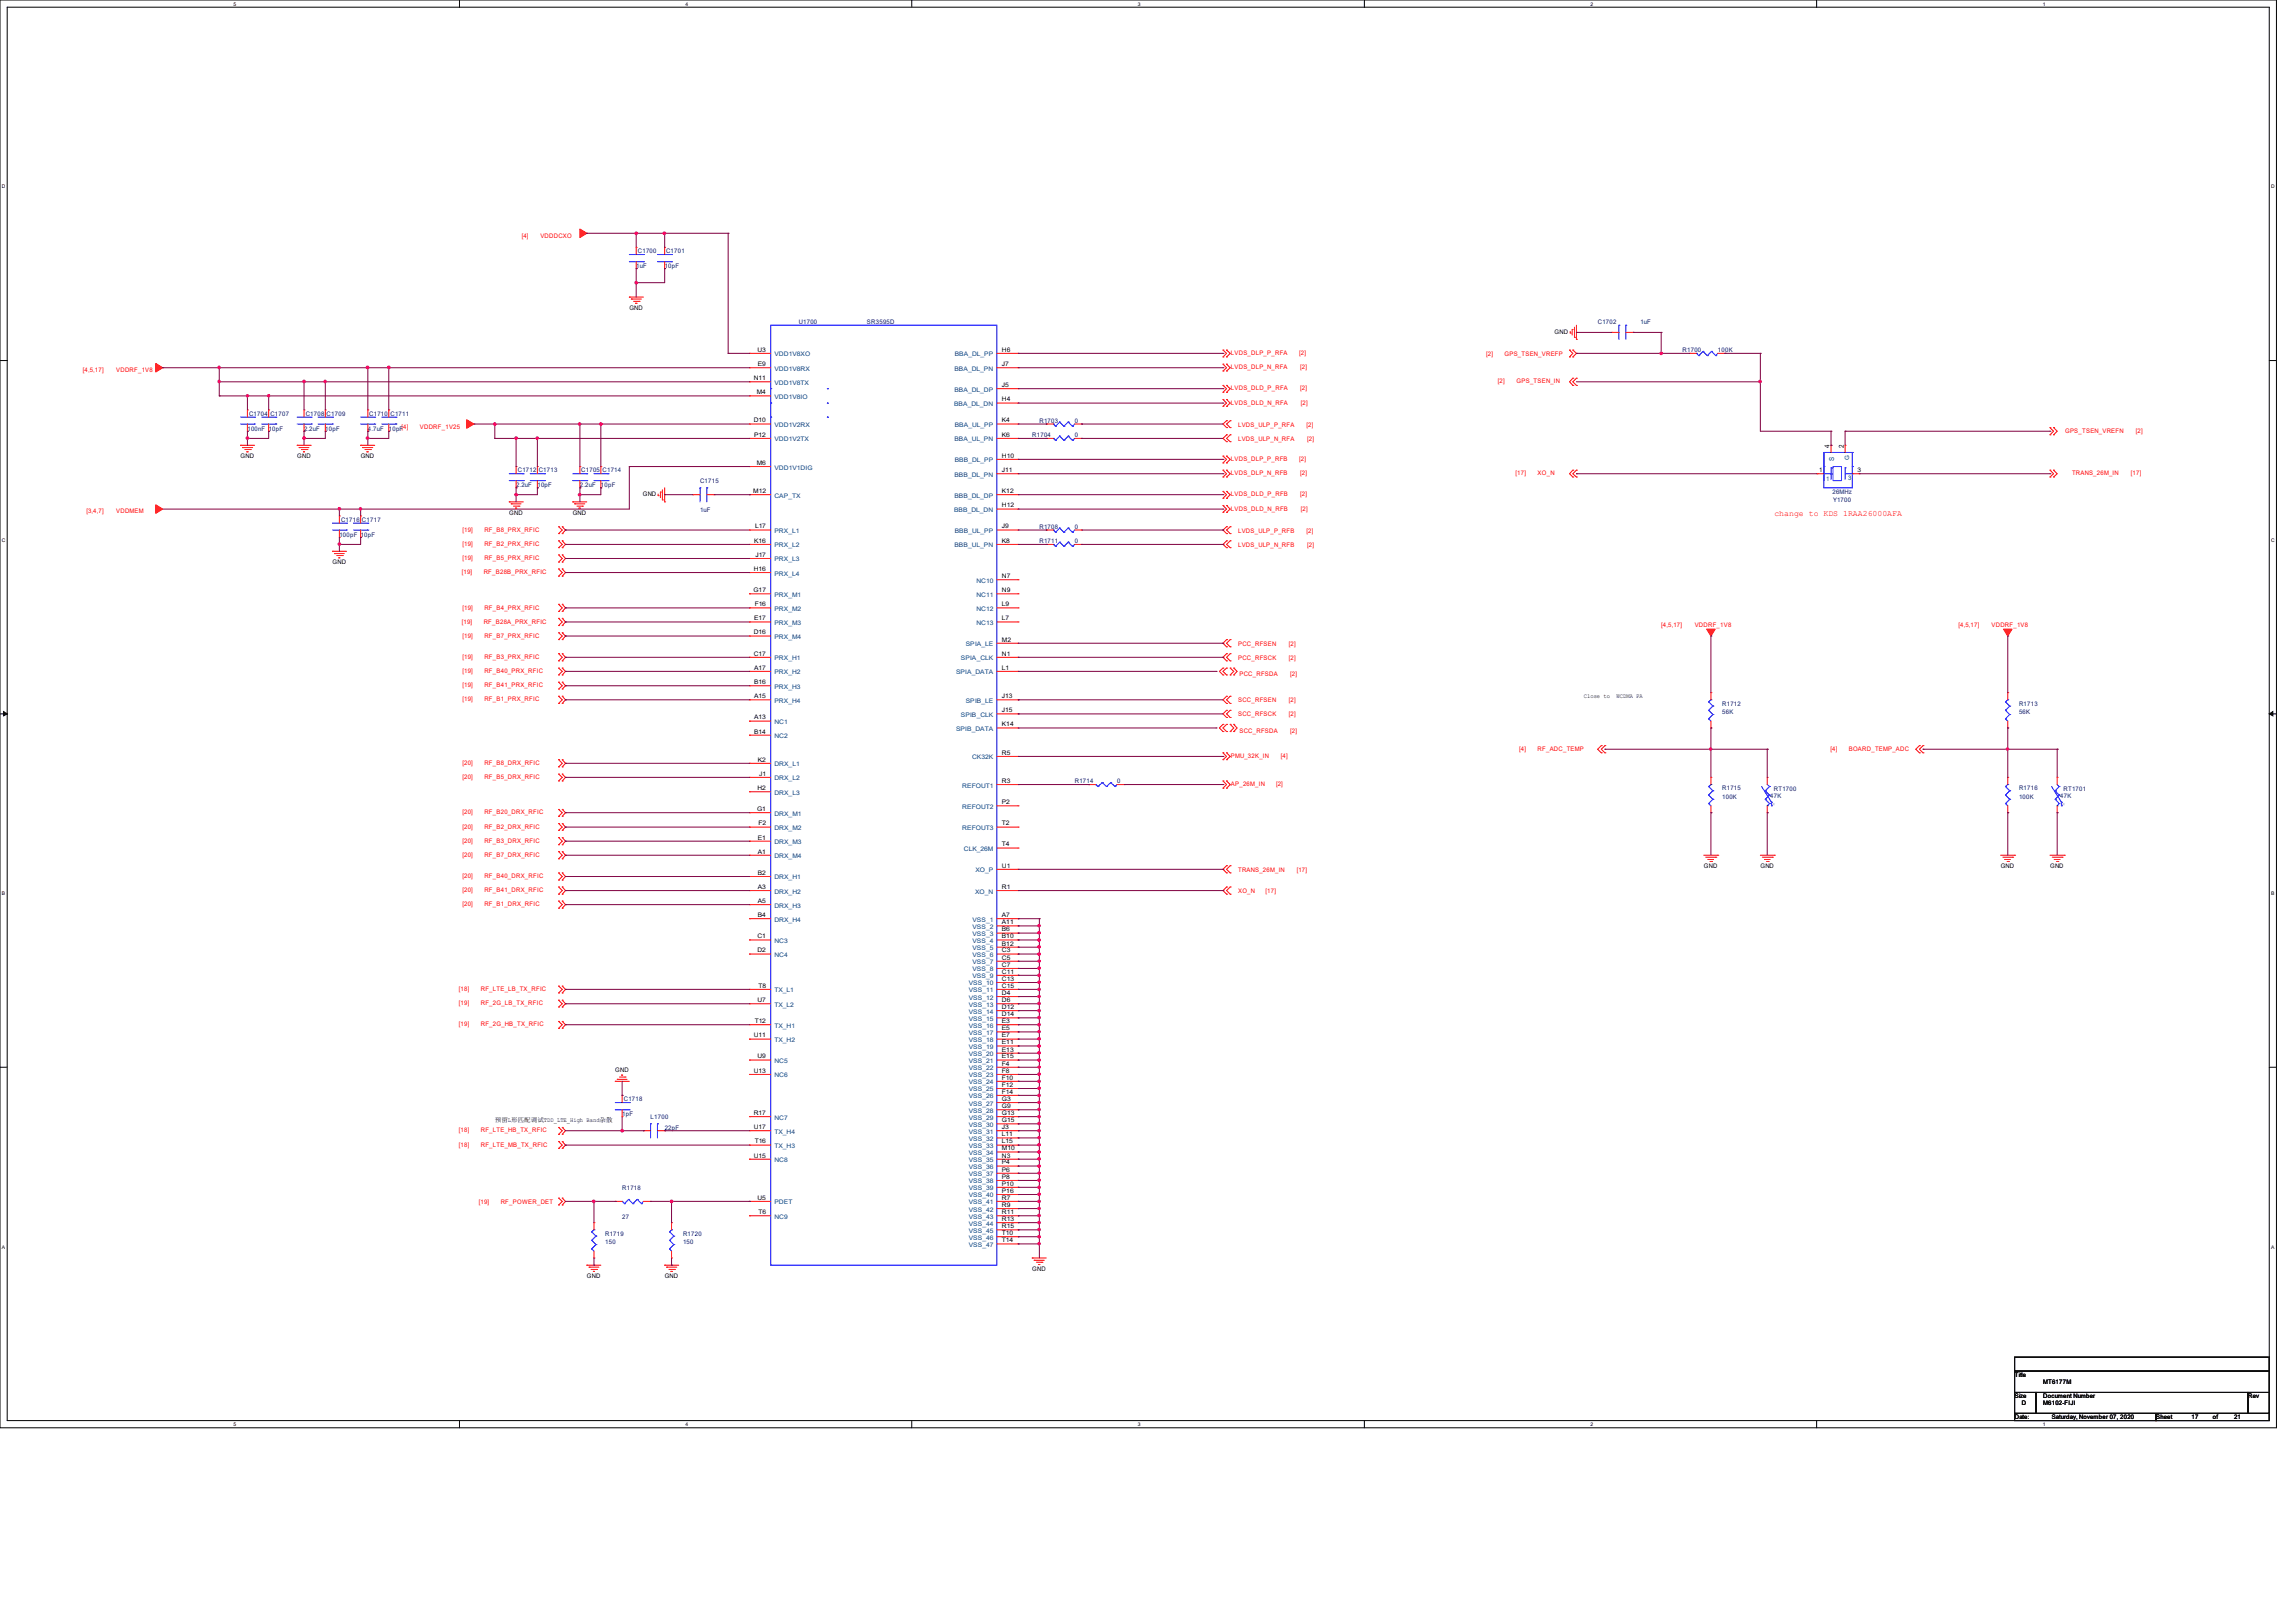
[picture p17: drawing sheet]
<svg xmlns="http://www.w3.org/2000/svg" width="297mm" height="210mm" viewBox="0 0 297 210" stroke-linecap="round" stroke-linejoin="round" font-family="sans-serif">
<defs><g id="words">
<text font-size="1.1" fill="#f00" x="229.5" y="66.8">change to KDS 1RAA26000AFA</text>
<g font-size=".9">
<text x="236.7" y="57.9" transform="rotate(-90 236.7 57.9)">4</text>
<text x="238.5" y="57.9" transform="rotate(-90 238.5 57.9)">2</text>
</g>
<text font-size=".9" fill="#004080" x="237.3" y="59.6" transform="rotate(-90 237.3 59.6)">S</text>
<g font-size=".8" fill="#f00">
<text x="67.5" y="30.8">[4]</text>
<text x="69.9" y="30.8">VDDDCXO</text>
<text x="159.2" y="45.9">LVDS_DLP_P_RFA</text>
<text x="159.2" y="47.8">LVDS_DLP_N_RFA</text>
<text x="168.1" y="45.9">[2]</text>
<text x="168.2" y="47.8">[2]</text>
<text x="192.2" y="46.1">[2]</text>
<text x="194.6" y="46.1">GPS_TSEN_VREFP</text>
<text x="10.7" y="48.1">[4,5,17]</text>
<text x="15" y="48.1">VDDRF_1V8</text>
<text x="159.2" y="50.5">LVDS_DLD_P_RFA</text>
<text x="159.2" y="52.4">LVDS_DLD_N_RFA</text>
<text x="168.2" y="50.5">[2]</text>
<text x="168.3" y="52.4">[2]</text>
<text x="193.8" y="49.6">[2]</text>
<text x="196.2" y="49.6">GPS_TSEN_IN</text>
<text x="51.9" y="55.5">[4]</text>
<text x="54.3" y="55.5">VDDRF_1V25</text>
<text x="159.2" y="59.6">LVDS_DLP_P_RFB</text>
<text x="160.2" y="55.2">LVDS_ULP_P_RFA</text>
<text x="160.2" y="57">LVDS_ULP_N_RFA</text>
<text x="168.1" y="59.6">[2]</text>
<text x="169" y="55.2">[2]</text>
<text x="169.1" y="57">[2]</text>
<text x="267.1" y="56">GPS_TSEN_VREFN</text>
<text x="276.3" y="56">[2]</text>
<text x="159.2" y="61.5">LVDS_DLP_N_RFB</text>
<text x="159.2" y="64.2">LVDS_DLD_P_RFB</text>
<text x="168.2" y="61.5">[2]</text>
<text x="168.2" y="64.2">[2]</text>
<text x="196.1" y="61.5">[17]</text>
<text x="198.9" y="61.5">XO_N</text>
<text x="268" y="61.5">TRANS_26M_IN</text>
<text x="275.6" y="61.5">[17]</text>
<text x="11.2" y="66.4">[3,4,7]</text>
<text x="15" y="66.4">VDDMEM</text>
<text x="59.8" y="70.7">[19]</text>
<text x="59.8" y="68.8">[19]</text>
<text x="62.7" y="70.7">RF_B2_PRX_RFIC</text>
<text x="62.7" y="68.8">RF_B8_PRX_RFIC</text>
<text x="159.2" y="66.1">LVDS_DLD_N_RFB</text>
<text x="160.2" y="68.9">LVDS_ULP_P_RFB</text>
<text x="160.2" y="70.7">LVDS_ULP_N_RFB</text>
<text x="168.3" y="66.1">[2]</text>
<text x="169" y="68.9">[2]</text>
<text x="169.1" y="70.7">[2]</text>
<text x="59.7" y="74.3">[19]</text>
<text x="59.8" y="72.5">[19]</text>
<text x="62.6" y="74.3">RF_B28B_PRX_RFIC</text>
<text x="62.7" y="72.5">RF_B5_PRX_RFIC</text>
<text x="59.7" y="80.7">[19]</text>
<text x="59.8" y="82.5">[19]</text>
<text x="59.8" y="78.9">[19]</text>
<text x="62.6" y="80.7">RF_B28A_PRX_RFIC</text>
<text x="62.7" y="82.5">RF_B7_PRX_RFIC</text>
<text x="62.7" y="78.9">RF_B4_PRX_RFIC</text>
<text x="160.2" y="83.5">PCC_RFSEN</text>
<text x="166.7" y="83.5">[2]</text>
<text x="214.9" y="81.1">[4,5,17]</text>
<text x="219.2" y="81.1">VDDRF_1V8</text>
<text x="253.3" y="81.1">[4,5,17]</text>
<text x="257.6" y="81.1">VDDRF_1V8</text>
<text x="59.8" y="85.3">[19]</text>
<text x="59.8" y="87.1">[19]</text>
<text x="59.8" y="88.9">[19]</text>
<text x="62.7" y="85.3">RF_B3_PRX_RFIC</text>
<text x="62.7" y="87.1">RF_B40_PRX_RFIC</text>
<text x="62.7" y="88.9">RF_B41_PRX_RFIC</text>
<text x="160.2" y="85.3">PCC_RFSCK</text>
<text x="160.3" y="87.5">PCC_RFSDA</text>
<text x="166.7" y="85.3">[2]</text>
<text x="166.9" y="87.5">[2]</text>
<text x="59.8" y="90.8">[19]</text>
<text x="62.7" y="90.8">RF_B1_PRX_RFIC</text>
<text x="160.2" y="90.8">SCC_RFSEN</text>
<text x="160.2" y="92.7">SCC_RFSCK</text>
<text x="160.3" y="94.8">SCC_RFSDA</text>
<text x="166.7" y="90.8">[2]</text>
<text x="166.7" y="92.7">[2]</text>
<text x="166.9" y="94.8">[2]</text>
<text x="59.8" y="99">[20]</text>
<text x="59.8" y="100.8">[20]</text>
<text x="62.7" y="99">RF_B8_DRX_RFIC</text>
<text x="62.7" y="100.8">RF_B5_DRX_RFIC</text>
<text x="159.2" y="98.1">PMU_32K_IN</text>
<text x="159.2" y="101.7">AP_26M_IN</text>
<text x="165.1" y="101.7">[2]</text>
<text x="165.7" y="98.1">[4]</text>
<text x="196.5" y="97.2">[4]</text>
<text x="198.9" y="97.2">RF_ADC_TEMP</text>
<text x="236.8" y="97.2">[4]</text>
<text x="239.2" y="97.2">BOARD_TEMP_ADC</text>
<text x="59.8" y="105.4">[20]</text>
<text x="59.8" y="107.2">[20]</text>
<text x="62.7" y="105.4">RF_B20_DRX_RFIC</text>
<text x="62.7" y="107.2">RF_B2_DRX_RFIC</text>
<text x="59.8" y="110.9">[20]</text>
<text x="59.8" y="113.6">[20]</text>
<text x="59.8" y="109.1">[20]</text>
<text x="62.7" y="110.9">RF_B7_DRX_RFIC</text>
<text x="62.7" y="113.6">RF_B40_DRX_RFIC</text>
<text x="62.7" y="109.1">RF_B3_DRX_RFIC</text>
<text x="160.2" y="112.8">TRANS_26M_IN</text>
<text x="167.7" y="112.8">[17]</text>
<text x="59.8" y="115.4">[20]</text>
<text x="59.8" y="117.3">[20]</text>
<text x="62.7" y="115.4">RF_B41_DRX_RFIC</text>
<text x="62.7" y="117.3">RF_B1_DRX_RFIC</text>
<text x="160.2" y="115.5">XO_N</text>
<text x="163.7" y="115.5">[17]</text>
<text x="59.4" y="130.1">[19]</text>
<text x="59.4" y="128.2">[18]</text>
<text x="62.2" y="130.1">RF_2G_LB_TX_RFIC</text>
<text x="62.2" y="128.2">RF_LTE_LB_TX_RFIC</text>
<text x="59.4" y="132.8">[19]</text>
<text x="62.2" y="132.8">RF_2G_HB_TX_RFIC</text>
<text x="59.4" y="146.5">[18]</text>
<text x="59.4" y="148.4">[18]</text>
<text x="62.2" y="146.5">RF_LTE_HB_TX_RFIC</text>
<text x="62.2" y="148.4">RF_LTE_MB_TX_RFIC</text>
<text x="61.9" y="155.8">[19]</text>
<text x="64.8" y="155.8">RF_POWER_DET</text>
</g>
<g font-size=".8" fill="#000080">
<text x="82.3" y="34.7">1uF</text>
<text x="82.5" y="32.8">C1700</text>
<text x="86" y="34.7">10pF</text>
<text x="86.2" y="32.8">C1701</text>
<text x="103.3" y="41.9">U1700</text>
<text x="112.1" y="41.9">SR3595D</text>
<text x="206.7" y="41.9">C1702</text>
<text x="212.2" y="41.9">1uF</text>
<text x="217.6" y="45.6">R1700</text>
<text x="222.2" y="45.6">100K</text>
<text x="32.2" y="53.8">C1704 C1707</text>
<text x="39.5" y="53.8">C1708 C1709</text>
<text x="47.8" y="53.8">C1710 C1711</text>
<text x="32" y="55.8">100nF 10pF</text>
<text x="39.3" y="55.8">2.2uF</text>
<text x="42.1" y="55.8">10pF</text>
<text x="47.6" y="55.8">4.7uF</text>
<text x="50.3" y="55.8">10pF</text>
<text x="133.5" y="56.6">R1704</text>
<text x="134.5" y="54.7">R1703</text>
<text x="139" y="54.7">0</text>
<text x="139" y="56.6">0</text>
<text x="66.8" y="63">2.2uF</text>
<text x="67" y="61.1">C1712 C1713</text>
<text x="69.5" y="63">10pF</text>
<text x="75" y="63">2.2uF</text>
<text x="75.2" y="61.1">C1705 C1714</text>
<text x="77.7" y="63">10pF</text>
<text x="90.6" y="62.5">C1715</text>
<text x="237" y="63.9">26MHz</text>
<text x="237.1" y="65">Y1700</text>
<text x="43.9" y="69.5">100pF 10pF</text>
<text x="44.1" y="67.5">C1716 C1717</text>
<text x="90.6" y="66.3">1uF</text>
<text x="134.5" y="70.3">R1711</text>
<text x="134.5" y="68.5">R1708</text>
<text x="139" y="70.3">0</text>
<text x="139" y="68.5">0</text>
<text x="222.8" y="91.3">R1712</text>
<text x="222.8" y="92.4">56K</text>
<text x="261.2" y="91.3">R1713</text>
<text x="261.2" y="92.4">56K</text>
<text x="139" y="101.3">R1714</text>
<text x="144.5" y="101.3">0</text>
<text x="222.8" y="102.3">R1715</text>
<text x="222.8" y="103.4">100K</text>
<text x="229" y="103.3">47K</text>
<text x="229.5" y="102.4">RT1700</text>
<text x="261.2" y="102.3">R1716</text>
<text x="261.2" y="103.4">100K</text>
<text x="266.5" y="103.3">47K</text>
<text x="266.9" y="102.4">RT1701</text>
<text x="80.7" y="142.5">C1718</text>
<text x="80.5" y="144.4">1pF</text>
<text x="84.2" y="144.8">L1700</text>
<text x="86" y="146.2">22pF</text>
<text x="80.5" y="153.9">R1718</text>
<text x="78.3" y="159.9">R1719</text>
<text x="78.3" y="161">150</text>
<text x="80.5" y="157.7">27</text>
<text x="88.4" y="159.9">R1720</text>
<text x="88.4" y="161">150</text>
</g>
<g font-size=".8">
<text x="81.4" y="40.1">GND</text>
<text x="98" y="45.5">U3</text>
<text x="98" y="47.4">E9</text>
<text x="129.6" y="45.5">H6</text>
<text x="129.6" y="47.4">J7</text>
<text x="201.1" y="43.2">GND</text>
<text x="97.5" y="49.2">N11</text>
<text x="97.9" y="51">M4</text>
<text x="129.6" y="50.1">J5</text>
<text x="129.6" y="51.9">H4</text>
<text x="31.1" y="59.3">GND</text>
<text x="38.4" y="59.3">GND</text>
<text x="46.7" y="59.3">GND</text>
<text x="97.5" y="54.7">D10</text>
<text x="97.5" y="56.5">P12</text>
<text x="129.6" y="54.7">K4</text>
<text x="129.6" y="56.5">K6</text>
<text x="129.6" y="59.2">H10</text>
<text x="83.1" y="64.2">GND</text>
<text x="97.4" y="63.8">M12</text>
<text x="97.9" y="60.2">M6</text>
<text x="129.6" y="61.1">J11</text>
<text x="129.6" y="63.8">K12</text>
<text x="129.6" y="65.7">H12</text>
<text x="235.3" y="61">1</text>
<text x="240.3" y="61.1">3</text>
<text x="65.9" y="66.6">GND</text>
<text x="74.1" y="66.6">GND</text>
<text x="97.5" y="70.2">K16</text>
<text x="97.7" y="68.4">L17</text>
<text x="129.6" y="68.4">J9</text>
<text x="129.6" y="70.2">K8</text>
<text x="43" y="73">GND</text>
<text x="97.5" y="76.6">G17</text>
<text x="97.5" y="73.9">H16</text>
<text x="97.7" y="72.1">J17</text>
<text x="129.6" y="76.6">N9</text>
<text x="129.6" y="74.8">N7</text>
<text x="97.5" y="82.1">D16</text>
<text x="97.5" y="80.3">E17</text>
<text x="97.6" y="78.4">F16</text>
<text x="129.6" y="78.4">L9</text>
<text x="129.6" y="80.3">L7</text>
<text x="129.6" y="83">M2</text>
<text x="97.5" y="84.8">C17</text>
<text x="97.5" y="86.7">A17</text>
<text x="97.5" y="88.5">B16</text>
<text x="129.6" y="84.8">N1</text>
<text x="129.6" y="86.7">L1</text>
<text x="97.5" y="90.3">A15</text>
<text x="97.5" y="93.1">A13</text>
<text x="97.5" y="94.9">B14</text>
<text x="129.6" y="90.3">J13</text>
<text x="129.6" y="92.2">J15</text>
<text x="129.6" y="94">K14</text>
<text x="204.9" y="90.3">Close to</text>
<text x="209.1" y="90.3">WCDMA PA</text>
<text x="98" y="98.6">K2</text>
<text x="98.2" y="100.4">J1</text>
<text x="129.6" y="97.7">R5</text>
<text x="129.6" y="101.3">R3</text>
<text x="97.9" y="104.9">G1</text>
<text x="98" y="102.2">H2</text>
<text x="98.1" y="106.8">F2</text>
<text x="129.6" y="104.1">P2</text>
<text x="129.6" y="106.8">T2</text>
<text x="98" y="108.6">E1</text>
<text x="98" y="110.4">A1</text>
<text x="98" y="113.2">B2</text>
<text x="129.6" y="109.5">T4</text>
<text x="129.6" y="112.3">U1</text>
<text x="220.4" y="112.4">GND</text>
<text x="227.7" y="112.4">GND</text>
<text x="258.8" y="112.4">GND</text>
<text x="265.2" y="112.4">GND</text>
<text x="98" y="115">A3</text>
<text x="98" y="116.8">A5</text>
<text x="98" y="118.7">B4</text>
<text x="129.6" y="115">R1</text>
<text x="129.6" y="118.7">A7</text>
<text x="129.6" y="119.6">A11</text>
<text x="98" y="121.4">C1</text>
<text x="98" y="123.2">D2</text>
<text x="129.6" y="120.5">B6</text>
<text x="129.6" y="121.4">B10</text>
<text x="129.6" y="122.3">B12</text>
<text x="129.6" y="123.2">C3</text>
<text x="129.6" y="124.2">C5</text>
<text x="129.6" y="125.1">C7</text>
<text x="129.6" y="126">C11</text>
<text x="98" y="129.7">U7</text>
<text x="98.1" y="127.8">T8</text>
<text x="129.6" y="126.9">C13</text>
<text x="129.6" y="127.8">C15</text>
<text x="129.6" y="128.7">D4</text>
<text x="129.6" y="129.7">D6</text>
<text x="129.6" y="130.6">D12</text>
<text x="129.6" y="131.5">D14</text>
<text x="97.5" y="134.2">U11</text>
<text x="97.6" y="132.4">T12</text>
<text x="98" y="136.9">U9</text>
<text x="129.6" y="132.4">E3</text>
<text x="129.6" y="133.3">E5</text>
<text x="129.6" y="134.2">E7</text>
<text x="129.6" y="135.1">E11</text>
<text x="129.6" y="136.1">E13</text>
<text x="129.6" y="136.9">E15</text>
<text x="129.6" y="137.9">F4</text>
<text x="79.6" y="138.7">GND</text>
<text x="97.5" y="138.8">U13</text>
<text x="129.6" y="138.8">F8</text>
<text x="129.6" y="139.7">F10</text>
<text x="129.6" y="140.6">F12</text>
<text x="129.6" y="141.5">F14</text>
<text x="129.6" y="142.5">G3</text>
<text x="129.6" y="143.4">G9</text>
<text x="64" y="145.2">预留L形匹配调试TDD_LTE_High Band杂散</text>
<text x="97.5" y="144.3">R17</text>
<text x="97.5" y="146.1">U17</text>
<text x="97.5" y="149.8">U15</text>
<text x="97.6" y="148">T16</text>
<text x="129.6" y="144.3">G13</text>
<text x="129.6" y="145.2">G15</text>
<text x="129.6" y="146.1">J3</text>
<text x="129.6" y="147">L11</text>
<text x="129.6" y="148">L15</text>
<text x="129.6" y="148.8">M10</text>
<text x="129.6" y="149.8">N3</text>
<text x="98" y="155.2">U5</text>
<text x="129.6" y="150.7">P4</text>
<text x="129.6" y="151.6">P6</text>
<text x="129.6" y="152.5">P8</text>
<text x="129.6" y="153.4">P10</text>
<text x="129.6" y="154.3">P16</text>
<text x="129.6" y="155.2">R7</text>
<text x="98.1" y="157.1">T6</text>
<text x="129.6" y="156.2">R9</text>
<text x="129.6" y="157.1">R11</text>
<text x="129.6" y="158">R13</text>
<text x="129.6" y="158.9">R15</text>
<text x="129.6" y="159.8">T10</text>
<text x="129.6" y="160.7">T14</text>
<text x="75.9" y="165.4">GND</text>
<text x="86" y="165.4">GND</text>
<text x="133.5" y="164.5">GND</text>
<text x="260.6" y="178.2">Title</text>
<text x="264.3" y="179.1">MT6177M</text>
<text x="260.6" y="180.9">Size</text>
<text x="260.6" y="183.6">Date:</text>
<text x="261.6" y="181.8">D</text>
<text x="264.3" y="180.9">Document Number</text>
<text x="264.3" y="181.8">M6102-FIJI</text>
<text x="265.4" y="183.6">Saturday, November 07, 2020</text>
<text x="278.9" y="183.6">Sheet</text>
<text x="283.5" y="183.6">17</text>
<text x="286.2" y="183.6">of</text>
<text x="289" y="183.6">21</text>
<text x="290.8" y="180.9">Rev</text>
</g>
<g font-size=".8" fill="#004080">
<text x="100.2" y="46.1">VDD1V8XO</text>
<text x="100.2" y="48">VDD1V8RX</text>
<text x="123.5" y="48">BBA_DL_PN</text>
<text x="123.5" y="46.1">BBA_DL_PP</text>
<text x="100.2" y="49.8">VDD1V8TX</text>
<text x="100.2" y="51.6">VDD1V8IO</text>
<text x="123.4" y="52.5">BBA_DL_DN</text>
<text x="123.5" y="50.7">BBA_DL_DP</text>
<text x="100.2" y="55.2">VDD1V2RX</text>
<text x="100.2" y="57.1">VDD1V2TX</text>
<text x="123.5" y="57.1">BBA_UL_PN</text>
<text x="123.5" y="55.2">BBA_UL_PP</text>
<text x="123.5" y="59.8">BBB_DL_PP</text>
<text x="239.2" y="59.6" transform="rotate(-90 239.2 59.6)">G</text>
<text x="100.2" y="60.7">VDD1V1DIG</text>
<text x="100.2" y="64.4">CAP_TX</text>
<text x="123.5" y="61.7">BBB_DL_PN</text>
<text x="123.5" y="64.4">BBB_DL_DP</text>
<text x="236.2" y="62.2">1</text>
<text x="239.1" y="62.1">3</text>
<text x="100.2" y="69">PRX_L1</text>
<text x="100.2" y="70.8">PRX_L2</text>
<text x="123.4" y="66.3">BBB_DL_DN</text>
<text x="123.5" y="70.8">BBB_UL_PN</text>
<text x="123.5" y="69">BBB_UL_PP</text>
<text x="100.2" y="72.6">PRX_L3</text>
<text x="100.2" y="74.5">PRX_L4</text>
<text x="100.2" y="77.2">PRX_M1</text>
<text x="126.3" y="77.2">NC11</text>
<text x="126.3" y="75.4">NC10</text>
<text x="100.2" y="79">PRX_M2</text>
<text x="100.2" y="80.9">PRX_M3</text>
<text x="100.2" y="82.7">PRX_M4</text>
<text x="124.9" y="83.6">SPIA_LE</text>
<text x="126.3" y="79">NC12</text>
<text x="126.3" y="80.9">NC13</text>
<text x="100.2" y="85.4">PRX_H1</text>
<text x="100.2" y="87.2">PRX_H2</text>
<text x="100.2" y="89.1">PRX_H3</text>
<text x="123.7" y="87.2">SPIA_DATA</text>
<text x="124.3" y="85.4">SPIA_CLK</text>
<text x="100.2" y="90.9">PRX_H4</text>
<text x="100.2" y="93.7">NC1</text>
<text x="100.2" y="95.5">NC2</text>
<text x="123.7" y="94.6">SPIB_DATA</text>
<text x="124.3" y="92.8">SPIB_CLK</text>
<text x="124.9" y="90.9">SPIB_LE</text>
<text x="100.2" y="99.1">DRX_L1</text>
<text x="100.2" y="101">DRX_L2</text>
<text x="124.5" y="101.9">REFOUT1</text>
<text x="125.7" y="98.3">CK32K</text>
<text x="100.2" y="102.8">DRX_L3</text>
<text x="100.2" y="105.5">DRX_M1</text>
<text x="100.2" y="107.4">DRX_M2</text>
<text x="124.5" y="104.6">REFOUT2</text>
<text x="124.5" y="107.4">REFOUT3</text>
<text x="100.2" y="109.2">DRX_M3</text>
<text x="100.2" y="111">DRX_M4</text>
<text x="100.2" y="113.8">DRX_H1</text>
<text x="124.7" y="110.1">CLK_26M</text>
<text x="126.2" y="112.9">XO_P</text>
<text x="100.2" y="115.6">DRX_H2</text>
<text x="100.2" y="117.4">DRX_H3</text>
<text x="100.2" y="119.3">DRX_H4</text>
<text x="125.8" y="119.3">VSS_1</text>
<text x="126.1" y="115.6">XO_N</text>
<text x="100.2" y="122">NC3</text>
<text x="100.2" y="123.8">NC4</text>
<text x="125.8" y="120.2">VSS_2</text>
<text x="125.8" y="121.1">VSS_3</text>
<text x="125.8" y="122">VSS_4</text>
<text x="125.8" y="122.9">VSS_5</text>
<text x="125.8" y="123.8">VSS_6</text>
<text x="125.8" y="124.8">VSS_7</text>
<text x="125.8" y="125.7">VSS_8</text>
<text x="100.2" y="128.4">TX_L1</text>
<text x="100.2" y="130.3">TX_L2</text>
<text x="125.3" y="127.5">VSS_10</text>
<text x="125.3" y="128.4">VSS_11</text>
<text x="125.3" y="129.3">VSS_12</text>
<text x="125.3" y="130.3">VSS_13</text>
<text x="125.3" y="131.1">VSS_14</text>
<text x="125.8" y="126.6">VSS_9</text>
<text x="100.2" y="133">TX_H1</text>
<text x="100.2" y="134.8">TX_H2</text>
<text x="100.2" y="137.5">NC5</text>
<text x="125.3" y="132.1">VSS_15</text>
<text x="125.3" y="133">VSS_16</text>
<text x="125.3" y="133.9">VSS_17</text>
<text x="125.3" y="134.8">VSS_18</text>
<text x="125.3" y="135.7">VSS_19</text>
<text x="125.3" y="136.7">VSS_20</text>
<text x="125.3" y="137.5">VSS_21</text>
<text x="100.2" y="139.4">NC6</text>
<text x="125.3" y="138.5">VSS_22</text>
<text x="125.3" y="139.4">VSS_23</text>
<text x="125.3" y="140.3">VSS_24</text>
<text x="125.3" y="141.2">VSS_25</text>
<text x="125.3" y="142.1">VSS_26</text>
<text x="125.3" y="143">VSS_27</text>
<text x="125.3" y="144">VSS_28</text>
<text x="100.2" y="144.9">NC7</text>
<text x="100.2" y="146.7">TX_H4</text>
<text x="100.2" y="148.5">TX_H3</text>
<text x="125.3" y="144.9">VSS_29</text>
<text x="125.3" y="145.8">VSS_30</text>
<text x="125.3" y="146.7">VSS_31</text>
<text x="125.3" y="147.6">VSS_32</text>
<text x="125.3" y="148.5">VSS_33</text>
<text x="125.3" y="149.4">VSS_34</text>
<text x="100.2" y="150.4">NC8</text>
<text x="100.2" y="155.8">PDET</text>
<text x="125.3" y="150.4">VSS_35</text>
<text x="125.3" y="151.3">VSS_36</text>
<text x="125.3" y="152.2">VSS_37</text>
<text x="125.3" y="153.1">VSS_38</text>
<text x="125.3" y="154">VSS_39</text>
<text x="125.3" y="154.9">VSS_40</text>
<text x="125.3" y="155.8">VSS_41</text>
<text x="100.2" y="157.7">NC9</text>
<text x="125.3" y="156.8">VSS_42</text>
<text x="125.3" y="157.7">VSS_43</text>
<text x="125.3" y="158.6">VSS_44</text>
<text x="125.3" y="159.5">VSS_45</text>
<text x="125.3" y="160.4">VSS_46</text>
<text x="125.3" y="161.3">VSS_47</text>
</g>
<g font-size=".6">
<text x="30.2" y=".7">5</text>
<text x="88.7" y=".7">4</text>
<text x="147.2" y=".7">3</text>
<text x="205.7" y=".7">2</text>
<text x="264.2" y=".7">1</text>
<text x=".3" y="24.4">D</text>
<text x="293.8" y="24.4">D</text>
<text x=".3" y="70.1">C</text>
<text x="293.8" y="70.1">C</text>
<text x=".3" y="115.8">B</text>
<text x="293.8" y="115.8">B</text>
<text x=".3" y="161.5">A</text>
<text x="293.8" y="161.5">A</text>
<text x="30.2" y="184.5">5</text>
<text x="88.7" y="184.5">4</text>
<text x="147.2" y="184.5">3</text>
<text x="205.7" y="184.5">2</text>
<text x="264.2" y="184.5">1</text>
</g>
<g font-size=".6" fill="#00f">
<text x="229.2" y="103.9" transform="rotate(90 229.2 103.9)">t</text>
<text x="266.7" y="103.9" transform="rotate(90 266.7 103.9)">t</text>
</g>
</g></defs>
<g fill="none" stroke="#000" stroke-width=".13">
<path d="M0 0h294.5v184.7h-294.5zM.9 .9h292.6v182.9h-292.6zM59.4 0v.9M117.9 0v.9M176.5 0v.9M235 0v.9M0 46.7h.9M293.5 46.7h1M0 92.4h.9M293.5 92.4h1M0 138.1h.9M293.5 138.1h1"/>
<path d="M260.6 175.6h32.9v1.8h-32.9zM260.6 177.4h32.9v2.8h-32.9zM59.4 183.8v.9M117.9 183.8v.9M176.5 183.8v.9M235 183.8v.9M260.6 180.2h2.8v2.7h-2.8zM260.6 182.9h18.3v.9h-18.3zM263.4 180.2h27.4v2.7h-27.4zM278.9 182.9h14.6v.9h-14.6zM290.8 180.2h2.7v2.7h-2.7z"/>
</g>
<path d="M.5 92.1l.4 .3-.4 .2zM293.5 92.4l.5-.3v.5z" fill="#000" stroke="#000" stroke-width=".13"/>
<g fill="none" stroke="#f00" stroke-width=".13">
<path d="M81.4 38.4h.1M81.4 38.4h1.8M81.7 38.7h.1M81.7 38.7h1.3M82 39h.7M82.2 39.2h.1M82.2 39.2h.2M82.3 32h.1M82.3 34.8h.1M82.3 32v.9M82.3 33.9v.9M82.7 39h.1"/>
<path d="M86 32h.1M86 34.8h.1M86 32v.9M86 33.9v.9M31.1 57.6h.1M31.1 57.6h1.8M31.4 57.9h.1M31.4 57.9h1.3M31.7 58.2h.7M31.9 58.5h.1M31.9 58.5h.2M32 53h.1"/>
<path d="M32 55.8h.1M32 53v1M32 54.9v.9M32.4 58.2h.1M34.8 53h.1M34.8 55.8h.1M34.8 53v1M34.8 54.9v.9M38.4 57.6h.1M38.4 57.6h1.9M38.7 57.9h.1M38.7 57.9h1.3"/>
<path d="M39 58.2h.7M39.2 58.5h.1M39.2 58.5h.2M39.3 53h.1M39.3 55.8h.1M39.3 53v1M39.3 54.9v.9M39.7 58.2h.1M42.1 53h.1M42.1 55.8h.1M42.1 53v1M42.1 54.9v.9"/>
<path d="M46.7 57.6h.1M46.7 57.6h1.8M46.9 57.9h.1M46.9 57.9h1.3M47.2 58.2h.7M47.5 58.5h.1M47.5 58.5h.2M47.6 53h.1M47.6 55.8h.1M47.6 53v1M47.6 54.9v.9M47.9 58.2h.1"/>
<path d="M50.3 53h.1M50.3 55.8h.1M50.3 53v1M50.3 54.9v.9M96.9 45.7h.1M96.9 47.6h.1M96.9 49.4h.1M96.9 51.2h.1M96.9 54.9h.1M96.9 56.7h.1M96.9 54.9h2.8M96.9 56.7h2.8"/>
<path d="M96.9 45.7h2.8M96.9 47.6h2.8M96.9 49.4h2.8M96.9 51.2h2.8M128.9 54.9h2.8M128.9 56.7h2.8M128.9 45.7h2.8M128.9 47.6h2.8M128.9 59.4h2.8M128.9 50.3h2.8M128.9 52.2h2.8M131.7 54.9h.1"/>
<path d="M131.7 56.7h.1M131.7 59.4h.1M131.7 45.7h.1M131.7 47.6h.1M131.7 50.3h.1M131.7 52.2h.1M135.3 54.9h.1M135.3 56.7h.1M135.3 54.9h1M135.3 56.7h1M139 54.9h.9M139 56.7h.9"/>
<path d="M139.9 54.9h.1M139.9 56.7h.1M158.2 46.2h.1M158.2 45.3h.1M158.2 48h.1M158.2 47.1h.1M158.2 50.8h.1M158.2 49.9h.1M158.2 52.6h.1M158.2 51.7h.1M158.2 59.9h.1M158.2 59h.1"/>
<path d="M158.2 45.3l.5 .4-.5 .5M158.2 47.1l.5 .5-.5 .4M158.2 49.9l.5 .4-.5 .5M158.2 51.7l.5 .5-.5 .4M158.2 59l.5 .4-.5 .5M158.7 46.2h.1M158.7 45.3h.1M158.7 48h.1M158.7 47.1h.1M158.7 50.8h.1M158.7 49.9h.1M158.7 52.6h.1"/>
<path d="M158.7 51.7h.1M158.7 54.4h.1M158.7 55.3h.1M158.7 56.3h.1M158.7 57.1h.1M158.7 59.9h.1M158.7 59h.1M158.7 45.3l.4 .4-.4 .5M158.7 47.1l.4 .5-.4 .4M158.7 49.9l.4 .4-.4 .5M158.7 51.7l.4 .5-.4 .4M158.7 54.4l-.5 .5 .5 .4"/>
<path d="M158.7 56.3l-.5 .4 .5 .4M158.7 59l.4 .4-.4 .5M159.1 55.3h.1M159.1 54.4h.1M159.1 57.1h.1M159.1 56.3h.1M159.1 54.4l-.4 .5 .4 .4M159.1 56.3l-.4 .4 .4 .4M203 46.2h.1M203 45.3h.1M203 45.3l.5 .4-.5 .5M203.1 43.1h.1"/>
<path d="M203.1 42.9v.2M203.4 42.6h.1M203.4 42.6v.7M203.5 45.3h.1M203.5 46.2h.1M203.5 49.9h.1M203.5 48.9h.1M203.5 45.3l.4 .4-.4 .5M203.5 48.9l-.5 .5 .5 .5M203.7 43.6h.1M203.7 42.3v1.3M203.9 43.9h.1"/>
<path d="M203.9 49.9h.1M203.9 48.9h.1M203.9 42.1v1.8M203.9 48.9l-.4 .5 .4 .5M208.5 43h.1M208.5 43h.9M210.3 43h.9M211.2 43h.1M218.6 45.7h.1M218.6 45.7h.9M222.2 45.7h.9M223.1 45.7h.1"/>
<path d="M236.9 57.6h.1M236.9 57.6v.9M238.7 57.6h.1M238.7 57.6v.9M265.2 56.3h.1M265.2 55.3h.1M265.2 55.3l.4 .5-.4 .5M265.6 56.3h.1M265.6 55.3h.1M265.6 55.3l.5 .5-.5 .5M43 71.3h.1M43 71.3h1.8"/>
<path d="M43.3 71.6h.1M43.3 71.6h1.2M43.6 71.9h.7M43.8 72.2h.1M43.8 72.2h.2M43.9 66.8h.1M43.9 69.5h.1M43.9 66.8v.9M43.9 68.6v.9M44.3 71.9h.1M46.7 66.8h.1M46.7 69.5h.1"/>
<path d="M46.7 66.8v.9M46.7 68.6v.9M65.9 64.9h.1M65.9 64.9h1.8M66.1 65.2h.1M66.1 65.2h1.3M66.4 65.5h.7M66.7 65.7h.1M66.8 60.4h.1M66.8 63.1h.1M66.8 60.4v.9M66.8 62.2v.9"/>
<path d="M67.1 65.5h.1M69.5 60.4h.1M69.5 63.1h.1M69.5 60.4v.9M69.5 62.2v.9M72.3 71.8h.1M72.3 72.7h.1M72.3 73.6h.1M72.3 74.5h.1M72.3 70h.1M72.3 70.9h.1M72.3 68.2h.1"/>
<path d="M72.3 69h.1M72.3 78.2h.1M72.3 79.1h.1M72.3 71.8l.4 .5-.4 .4M72.3 73.6l.4 .5-.4 .4M72.3 70l.4 .4-.4 .5M72.3 68.2l.4 .4-.4 .4M72.3 78.2l.4 .5-.4 .4M72.7 72.7h.1M72.7 71.8h.1M72.7 74.5h.1M72.7 73.6h.1"/>
<path d="M72.7 70.9h.1M72.7 70h.1M72.7 69h.1M72.7 68.2h.1M72.7 79.1h.1M72.7 78.2h.1M72.7 71.8l.5 .5-.5 .4M72.7 73.6l.5 .5-.5 .4M72.7 70l.5 .4-.5 .5M72.7 68.2l.5 .4-.5 .4M72.7 78.2l.5 .5-.5 .4M74.1 64.9h.1"/>
<path d="M74.1 64.9h1.8M74.3 65.2h.1M74.3 65.2h1.3M74.6 65.5h.8M74.9 65.7h.1M74.9 65.7h.2M75 60.4h.1M75 63.1h.1M75 60.4v.9M75 62.2v.9M75.4 65.5h.1M77.7 60.4h.1"/>
<path d="M77.7 63.1h.1M77.7 60.4v.9M77.7 62.2v.9M85.1 64.1h.1M85.1 63.9v.2M85.4 63.7h.1M85.4 63.7v.7M85.7 64.7h.1M85.7 63.4v1.3M86 64.9h.1M86 63.1v1.8M89.6 64h.1"/>
<path d="M89.6 64h1M91.4 64h1M92.4 64h.1M96.9 60.4h.1M96.9 64h.1M96.9 68.6h.1M96.9 70.4h.1M96.9 72.3h.1M96.9 74.1h.1M96.9 76.8h.1M96.9 78.7h.1M96.9 64h2.8"/>
<path d="M96.9 70.4h2.8M96.9 60.4h2.8M96.9 68.6h2.8M96.9 72.3h2.8M96.9 74.1h2.8M96.9 76.8h2.8M96.9 78.7h2.8M128.9 61.3h2.8M128.9 64h2.8M128.9 70.4h2.8M128.9 68.6h2.8M128.9 76.8h2.8"/>
<path d="M128.9 78.7h2.8M128.9 65.9h2.8M128.9 75h2.8M131.7 76.8h.1M131.7 78.7h.1M131.7 61.3h.1M131.7 64h.1M131.7 65.9h.1M131.7 68.6h.1M131.7 70.4h.1M131.7 75h.1M135.3 70.4h.1"/>
<path d="M135.3 68.6h.1M135.3 70.4h1M135.3 68.6h1M139 70.4h.9M139 68.6h.9M139.9 70.4h.1M139.9 68.6h.1M158.2 61.7h.1M158.2 60.8h.1M158.2 64.5h.1M158.2 63.6h.1M158.2 66.3h.1"/>
<path d="M158.2 65.4h.1M158.2 60.8l.5 .5-.5 .4M158.2 63.6l.5 .4-.5 .5M158.2 65.4l.5 .5-.5 .4M158.7 61.7h.1M158.7 60.8h.1M158.7 64.5h.1M158.7 63.6h.1M158.7 66.3h.1M158.7 65.4h.1M158.7 68.2h.1M158.7 69h.1"/>
<path d="M158.7 70h.1M158.7 70.9h.1M158.7 60.8l.4 .5-.4 .4M158.7 63.6l.4 .4-.4 .5M158.7 65.4l.4 .5-.4 .4M158.7 68.2l-.5 .4 .5 .4M158.7 70l-.5 .4 .5 .5M159.1 69h.1M159.1 68.2h.1M159.1 70.9h.1M159.1 70h.1M159.1 68.2l-.4 .4 .4 .4"/>
<path d="M159.1 70l-.4 .4 .4 .5M203.5 61.7h.1M203.5 60.8h.1M203.5 60.8l-.5 .5 .5 .4M203.9 61.7h.1M203.9 60.8h.1M203.9 60.8l-.4 .5 .4 .4M235 61.3h.1M235 61.3h.9M239.6 61.3h.9M240.5 61.3h.1M265.2 61.7h.1"/>
<path d="M265.2 60.8h.1M265.2 60.8l.4 .5-.4 .4M265.6 61.7h.1M265.6 60.8h.1M265.6 60.8l.5 .5-.5 .4M72.3 90.1h.1M72.3 91h.1M72.3 84.6h.1M72.3 85.5h.1M72.3 81.9h.1M72.3 82.8h.1M72.3 80h.1"/>
<path d="M72.3 80.9h.1M72.3 98.3h.1M72.3 99.2h.1M72.3 86.4h.1M72.3 87.3h.1M72.3 88.3h.1M72.3 89.2h.1M72.3 90.1l.4 .5-.4 .4M72.3 84.6l.4 .4-.4 .5M72.3 81.9l.4 .4-.4 .5M72.3 80l.4 .5-.4 .4M72.3 98.3l.4 .5-.4 .4"/>
<path d="M72.3 86.4l.4 .5-.4 .4M72.3 88.3l.4 .4-.4 .5M72.7 91h.1M72.7 90.1h.1M72.7 85.5h.1M72.7 84.6h.1M72.7 82.8h.1M72.7 81.9h.1M72.7 80.9h.1M72.7 80h.1M72.7 99.2h.1M72.7 98.3h.1"/>
<path d="M72.7 87.3h.1M72.7 86.4h.1M72.7 89.2h.1M72.7 88.3h.1M72.7 90.1l.5 .5-.5 .4M72.7 84.6l.5 .4-.5 .5M72.7 81.9l.5 .4-.5 .5M72.7 80l.5 .5-.5 .4M72.7 98.3l.5 .5-.5 .4M72.7 86.4l.5 .5-.5 .4M72.7 88.3l.5 .4-.5 .5M96.9 80.5h.1"/>
<path d="M96.9 82.3h.1M96.9 85h.1M96.9 86.9h.1M96.9 88.7h.1M96.9 90.6h.1M96.9 93.3h.1M96.9 95.1h.1M96.9 98.8h.1M96.9 80.5h2.8M96.9 82.3h2.8M96.9 85h2.8M96.9 86.9h2.8"/>
<path d="M96.9 88.7h2.8M96.9 90.6h2.8M96.9 93.3h2.8M96.9 95.1h2.8M96.9 98.8h2.8M128.9 80.5h2.8M128.9 85h2.8M128.9 86.9h2.8M128.9 90.6h2.8M128.9 83.2h2.8M128.9 92.4h2.8M128.9 94.2h2.8"/>
<path d="M128.9 97.9h2.8M131.7 80.5h.1M131.7 83.2h.1M131.7 85h.1M131.7 86.9h.1M131.7 90.6h.1M131.7 92.4h.1M131.7 94.2h.1M131.7 97.9h.1M158.2 87.3h.1M158.2 86.4h.1M158.2 94.7h.1"/>
<path d="M158.2 93.7h.1M158.2 98.3h.1M158.2 97.4h.1M158.2 86.4l-.5 .5 .5 .4M158.2 93.7l-.5 .5 .5 .5M158.2 97.4l.5 .5-.5 .4M158.7 82.8h.1M158.7 83.7h.1M158.7 84.6h.1M158.7 85.5h.1M158.7 87.3h.1M158.7 86.4h.1"/>
<path d="M158.7 90.1h.1M158.7 91h.1M158.7 91.9h.1M158.7 92.8h.1M158.7 94.7h.1M158.7 93.7h.1M158.7 98.3h.1M158.7 97.4h.1M158.7 82.8l-.5 .4 .5 .5M158.7 84.6l-.5 .4 .5 .5M158.7 86.4l-.5 .5 .5 .4M158.7 90.1l-.5 .5 .5 .4"/>
<path d="M158.7 91.9l-.5 .5 .5 .4M158.7 93.7l-.5 .5 .5 .5M158.7 97.4l.4 .5-.4 .4M159.1 83.7h.1M159.1 82.8h.1M159.1 85.5h.1M159.1 84.6h.1M159.1 87.3h.1M159.1 86.4h.1M159.1 91h.1M159.1 90.1h.1M159.1 92.8h.1"/>
<path d="M159.1 91.9h.1M159.1 94.7h.1M159.1 93.7h.1M159.1 82.8l-.4 .4 .4 .5M159.1 84.6l-.4 .4 .4 .5M159.1 86.4l.5 .5-.5 .4M159.1 90.1l-.4 .5 .4 .4M159.1 91.9l-.4 .5 .4 .4M159.1 93.7l.5 .5-.5 .5M159.6 86.4h.1M159.6 87.3h.1M159.6 93.7h.1"/>
<path d="M159.6 94.7h.1M159.6 86.4l.4 .5-.4 .4M159.6 93.7l.4 .5-.4 .5M207.1 97.4h.1M207.1 96.5h.1M207.1 96.5l-.4 .4 .4 .5M207.6 97.4h.1M207.6 96.5h.1M207.6 96.5l-.5 .4 .5 .5M221.3 94.2h.1M221.3 89.6h.1M221.3 89.6v1"/>
<path d="M221.3 93.3v.9M248.3 97.4h.1M248.3 96.5h.1M248.3 96.5l-.5 .4 .5 .5M248.8 97.4h.1M248.8 96.5h.1M248.8 96.5l-.5 .4 .5 .5M259.7 94.2h.1M259.7 89.6h.1M259.7 89.6v1M259.7 93.3v.9M72.3 104.7h.1"/>
<path d="M72.3 105.6h.1M72.3 100.2h.1M72.3 101h.1M72.3 110.2h.1M72.3 111.1h.1M72.3 106.6h.1M72.3 107.4h.1M72.3 112.9h.1M72.3 113.9h.1M72.3 114.8h.1M72.3 115.7h.1M72.3 108.4h.1"/>
<path d="M72.3 109.3h.1M72.3 116.6h.1M72.3 117.5h.1M72.3 104.7l.4 .5-.4 .4M72.3 100.2l.4 .4-.4 .4M72.3 110.2l.4 .5-.4 .4M72.3 106.6l.4 .4-.4 .4M72.3 112.9l.4 .5-.4 .5M72.3 114.8l.4 .4-.4 .5M72.3 108.4l.4 .4-.4 .5M72.3 116.6l.4 .5-.4 .4M72.7 105.6h.1"/>
<path d="M72.7 104.7h.1M72.7 101h.1M72.7 100.2h.1M72.7 111.1h.1M72.7 110.2h.1M72.7 107.4h.1M72.7 106.6h.1M72.7 113.9h.1M72.7 112.9h.1M72.7 115.7h.1M72.7 114.8h.1M72.7 109.3h.1"/>
<path d="M72.7 108.4h.1M72.7 117.5h.1M72.7 116.6h.1M72.7 104.7l.5 .5-.5 .4M72.7 100.2l.5 .4-.5 .4M72.7 110.2l.5 .5-.5 .4M72.7 106.6l.5 .4-.5 .4M72.7 112.9l.5 .5-.5 .5M72.7 114.8l.5 .4-.5 .5M72.7 108.4l.5 .4-.5 .5M72.7 116.6l.5 .5-.5 .4M96.9 100.6h.1"/>
<path d="M96.9 102.4h.1M96.9 105.2h.1M96.9 107h.1M96.9 108.8h.1M96.9 110.7h.1M96.9 113.4h.1M96.9 115.2h.1M96.9 117.1h.1M96.9 118.9h.1M96.9 110.7h2.8M96.9 100.6h2.8M96.9 102.4h2.8"/>
<path d="M96.9 105.2h2.8M96.9 107h2.8M96.9 108.8h2.8M96.9 113.4h2.8M96.9 115.2h2.8M96.9 117.1h2.8M96.9 118.9h2.8M128.9 107h2.8M128.9 115.2h2.8M128.9 118.9h2.8M128.9 101.5h2.8M128.9 104.3h2.8"/>
<path d="M128.9 109.7h2.8M128.9 112.5h2.8M128.9 119.8h2.8M131.7 101.5h.1M131.7 104.3h.1M131.7 107h.1M131.7 109.7h.1M131.7 112.5h.1M131.7 115.2h.1M131.7 118.9h.1M131.7 119.8h.1M140.8 101.5h.1"/>
<path d="M140.8 101.5h.9M144.5 101.5h.9M145.4 101.5h.1M158.2 102h.1M158.2 101h.1M158.2 101l.5 .5-.5 .5M158.7 102h.1M158.7 101h.1M158.7 112h.1M158.7 112.9h.1M158.7 114.8h.1M158.7 115.7h.1"/>
<path d="M158.7 101l.4 .5-.4 .5M158.7 112l-.5 .5 .5 .4M158.7 114.8l-.5 .4 .5 .5M159.1 112.9h.1M159.1 112h.1M159.1 115.7h.1M159.1 114.8h.1M159.1 112l-.4 .5 .4 .4M159.1 114.8l-.4 .4 .4 .5M220.4 110.7h1.8M220.6 110.9h1.4M220.9 111.2h.1"/>
<path d="M220.9 111.2h.8M221.2 111.5h.2M221.3 105.2h.1M221.3 100.6h.1M221.3 100.6v.9M221.3 104.3v.9M221.4 111.5h.1M222 110.9h.1M222.2 110.7h.1M227.7 110.7h1.8M228 110.9h1.3M228.3 111.2h.1"/>
<path d="M228.3 111.2h.7M228.5 111.5h.2M228.6 100.6h.1M228.6 105.2h.1M228.6 100.6v.9M228.6 104.3v.9M228.7 111.5h.1M229.3 110.9h.1M229.5 110.7h.1M258.8 110.7h1.8M259.1 110.9h1.2M259.3 111.2h.1"/>
<path d="M259.3 111.2h.8M259.6 111.5h.2M259.7 105.2h.1M259.7 100.6h.1M259.7 100.6v.9M259.7 104.3v.9M259.8 111.5h.1M260.3 110.9h.1M260.6 110.7h.1M265.2 110.7h1.8M265.5 110.9h1.2M265.7 111.2h.1"/>
<path d="M265.7 111.2h.8M266 111.5h.2M266.1 100.6h.1M266.1 105.2h.1M266.1 100.6v.9M266.1 104.3v.9M266.2 111.5h.1M266.7 110.9h.1M267 110.7h.1M72.3 132.2h.1M72.3 133.1h.1M72.3 129.4h.1"/>
<path d="M72.3 130.3h.1M72.3 127.6h.1M72.3 128.5h.1M72.3 132.2l.4 .4-.4 .5M72.3 129.4l.4 .5-.4 .4M72.3 127.6l.4 .4-.4 .5M72.7 133.1h.1M72.7 132.2h.1M72.7 130.3h.1M72.7 129.4h.1M72.7 128.5h.1M72.7 127.6h.1"/>
<path d="M72.7 132.2l.5 .4-.5 .5M72.7 129.4l.5 .5-.5 .4M72.7 127.6l.5 .4-.5 .5M79.6 139.9h.1M79.6 139.9h1.8M79.8 139.7h.1M79.8 139.7h1.3M80.1 139.4h.8M80.4 139.1h.1M80.4 139.1h.2M80.9 139.4h.1M96.9 121.6h.1"/>
<path d="M96.9 123.4h.1M96.9 128h.1M96.9 129.9h.1M96.9 132.6h.1M96.9 134.5h.1M96.9 137.2h.1M96.9 139h.1M96.9 121.6h2.8M96.9 123.4h2.8M96.9 128h2.8M96.9 129.9h2.8M96.9 132.6h2.8"/>
<path d="M96.9 134.5h2.8M96.9 137.2h2.8M96.9 139h2.8M128.9 139.9h2.8M128.9 121.6h2.8M128.9 123.4h2.8M128.9 128h2.8M128.9 129.9h2.8M128.9 132.6h2.8M128.9 134.5h2.8M128.9 137.2h2.8M128.9 139h2.8"/>
<path d="M128.9 120.7h2.8M128.9 122.6h2.8M128.9 124.4h2.8M128.9 125.3h2.8M128.9 126.2h2.8M128.9 127.1h2.8M128.9 128.9h2.8M128.9 130.8h2.8M128.9 131.7h2.8M128.9 133.5h2.8M128.9 135.3h2.8M128.9 136.3h2.8"/>
<path d="M128.9 138.1h2.8M131.7 120.7h.1M131.7 121.6h.1M131.7 122.6h.1M131.7 123.4h.1M131.7 124.4h.1M131.7 125.3h.1M131.7 126.2h.1M131.7 127.1h.1M131.7 128h.1M131.7 128.9h.1M131.7 129.9h.1"/>
<path d="M131.7 130.8h.1M131.7 131.7h.1M131.7 132.6h.1M131.7 133.5h.1M131.7 134.5h.1M131.7 135.3h.1M131.7 136.3h.1M131.7 137.2h.1M131.7 138.1h.1M131.7 139h.1M131.7 139.9h.1M72.3 155.9h.1"/>
<path d="M72.3 155h.1M72.3 145.9h.1M72.3 146.8h.1M72.3 147.7h.1M72.3 148.6h.1M72.3 155l.4 .4-.4 .5M72.3 145.9l.4 .4-.4 .5M72.3 147.7l.4 .5-.4 .4M72.7 155h.1M72.7 155.9h.1M72.7 146.8h.1M72.7 145.9h.1"/>
<path d="M72.7 148.6h.1M72.7 147.7h.1M72.7 155l.5 .4-.5 .5M72.7 145.9l.5 .4-.5 .5M72.7 147.7l.5 .5-.5 .4M76.8 158.2h.1M76.8 158.2v.9M79.6 155.4h.1M79.6 155.4h.9M80.5 141.7h.1M80.5 144.5h.1M80.5 141.7v1"/>
<path d="M80.5 143.6v.9M83.2 146.3h.1M83.2 155.4h1M83.2 146.3h1M84.2 155.4h.1M85 146.3h1M86 146.3h.1M86.9 158.2h.1M86.9 158.2v.9M96.9 144.5h.1M96.9 146.3h.1M96.9 148.2h.1"/>
<path d="M96.9 150h.1M96.9 155.4h.1M96.9 157.3h.1M96.9 155.4h2.8M96.9 144.5h2.8M96.9 146.3h2.8M96.9 148.2h2.8M96.9 150h2.8M96.9 157.3h2.8M128.9 155.4h2.8M128.9 144.5h2.8M128.9 146.3h2.8"/>
<path d="M128.9 148.2h2.8M128.9 150h2.8M128.9 157.3h2.8M128.9 140.8h2.8M128.9 141.7h2.8M128.9 142.7h2.8M128.9 143.6h2.8M128.9 145.4h2.8M128.9 147.2h2.8M128.9 149.1h2.8M128.9 150.9h2.8M128.9 151.8h2.8"/>
<path d="M128.9 152.7h2.8M128.9 153.6h2.8M128.9 154.6h2.8M128.9 156.4h2.8M128.9 158.2h2.8M128.9 159.1h2.8M131.7 140.8h.1M131.7 141.7h.1M131.7 142.7h.1M131.7 143.6h.1M131.7 144.5h.1M131.7 145.4h.1"/>
<path d="M131.7 146.3h.1M131.7 147.2h.1M131.7 148.2h.1M131.7 149.1h.1M131.7 150h.1M131.7 150.9h.1M131.7 151.8h.1M131.7 152.7h.1M131.7 153.6h.1M131.7 154.6h.1M131.7 155.4h.1M131.7 156.4h.1"/>
<path d="M131.7 157.3h.1M131.7 158.2h.1M131.7 159.1h.1M75.9 163.7h.1M75.9 163.7h1.8M76.2 164h.1M76.2 164h1.3M76.5 164.3h.7M76.8 164.5h.1M76.8 162.8h.1M76.8 161.9v.9M77.2 164.3h.1"/>
<path d="M86 163.7h.1M86 163.7h1.8M86.2 164h.1M86.2 164h1.3M86.5 164.3h.7M86.8 164.5h.1M86.8 164.5h.2M86.9 162.8h.1M86.9 161.9v.9M87.2 164.3h.1M128.9 160h2.8M128.9 161h2.8"/>
<path d="M131.7 160h.1M131.7 161h.1M133.5 162.8h.1M133.5 162.8h1.8M133.8 163.1h.1M133.8 163.1h1.3M134.1 163.3h.7M134.3 163.6h.1M134.3 163.6h.2M134.8 163.3h.1"/>
</g>
<g fill="#f00" stroke="#f00" stroke-width=".13">
<path d="M75 29.6l.9 .6-.9 .5z" fill-rule="evenodd"/>
<path d="M20.2 47l.8 .6-.8 .5z" fill-rule="evenodd"/>
<path d="M60.4 54.3l.9 .6-.9 .5z" fill-rule="evenodd"/>
<path d="M20.2 65.3l.8 .6-.8 .5z" fill-rule="evenodd"/>
<path d="M220.8 81.4h1.1l-.6 .9z" fill-rule="evenodd"/>
<path d="M259.2 81.4h1.1l-.6 .9z" fill-rule="evenodd"/>
</g>
<g fill="none" stroke="#00f" stroke-width=".13">
<path d="M81.4 33.9h1.8M81.4 32.9h1.8M83.2 33.9h.1M83.2 32.9h.1M85 33.9h1.9M85 32.9h1.9M86.9 33.9h.1M86.9 32.9h.1M31.1 54.9h1.8M31.1 54h1.8M32.9 54.9h.1M32.9 54h.1"/>
<path d="M33.9 54.9h1.8M33.9 54h1.8M35.7 54.9h.1M35.7 54h.1M38.4 54.9h1.9M38.4 54h1.9M40.3 54.9h.1M40.3 54h.1M41.1 54.9h1.9M41.1 54h1.9M43 54.9h.1M43 54h.1"/>
<path d="M46.7 54.9h1.8M46.7 54h1.8M48.5 54.9h.1M48.5 54h.1M49.4 54.9h1.8M49.4 54h1.8M51.2 54.9h.1M51.2 54h.1M99.7 42.1h29.2v121.6h-29.2zM99.7 50.3h.1M99.7 52.2h.1M99.7 54h.1"/>
<path d="M107 50.3h.1M107 52.2h.1M107 54h.1M136.3 54.9h.1M136.3 56.7h.1M136.3 54.9l.2 .3M136.3 56.7l.2 .3M136.5 55.2h.1M136.5 57h.1M137.1 54.6h.1M137.1 56.4h.1M137.1 54.6l.5 .6"/>
<path d="M137.1 54.6l-.6 .6M137.1 56.4l.5 .6M137.1 56.4l-.6 .6M137.6 55.2h.1M137.6 57h.1M138.2 54.6h.1M138.2 56.4h.1M138.2 54.6l.5 .6M138.2 54.6l-.6 .6M138.2 56.4l.5 .6M138.2 56.4l-.6 .6M138.7 55.2h.1"/>
<path d="M138.7 57h.1M139 54.9l-.3 .3M139 56.7l-.3 .3M209.4 42.1h.1M209.4 42.1v1.8M210.3 42.1h.1M210.3 42.1v1.8M219.5 45.7h.1M219.5 45.7l.3 .3M219.8 46h.1M220.3 45.5h.1M220.3 45.5l.6 .5"/>
<path d="M220.3 45.5l-.5 .5M220.9 46h.1M221.4 45.5h.1M221.4 45.5l.6 .5M221.4 45.5l-.5 .5M222 46h.1M222.2 45.7l-.2 .3M235.9 58.5h3.7v4.6h-3.7zM235.9 58.5h.1M235.9 58.5v3.7M235.9 58.5h3.7M236.9 58.5h.1"/>
<path d="M238.7 58.5h.1M239.6 58.5h.1M43 68.6h1.8M43 67.7h1.8M44.8 68.6h.1M44.8 67.7h.1M45.7 68.6h1.9M45.7 67.7h1.9M47.6 68.6h.1M47.6 67.7h.1M65.9 61.3h1.8M65.9 62.2h1.8"/>
<path d="M67.7 62.2h.1M67.7 61.3h.1M68.6 61.3h1.8M68.6 62.2h1.8M70.4 62.2h.1M70.4 61.3h.1M74.1 61.3h1.8M74.1 62.2h1.8M75.9 62.2h.1M75.9 61.3h.1M76.8 61.3h1.9M76.8 62.2h1.9"/>
<path d="M78.7 62.2h.1M78.7 61.3h.1M90.6 63.1h.1M90.6 63.1v1.8M91.4 63.1h.1M91.4 63.1v1.8M136.3 70.4h.1M136.3 68.6h.1M136.3 70.4l.2 .3M136.3 68.6l.2 .3M136.5 70.7h.1M136.5 68.9h.1"/>
<path d="M137.1 70.1h.1M137.1 68.3h.1M137.1 70.1l.5 .6M137.1 70.1l-.6 .6M137.1 68.3l.5 .6M137.1 68.3l-.6 .6M137.6 70.7h.1M137.6 68.9h.1M138.2 70.1h.1M138.2 68.3h.1M138.2 70.1l.5 .6M138.2 70.1l-.6 .6"/>
<path d="M138.2 68.3l.5 .6M138.2 68.3l-.6 .6M138.7 70.7h.1M138.7 68.9h.1M139 70.4l-.3 .3M139 68.6l-.3 .3M235.9 60.4h.1M235.9 61.3h1M236.9 60.5h.1M236.9 61.3h.1M236.9 60.5v1.5M237.1 60.4h1.1v1.8h-1.1z"/>
<path d="M238.7 60.5h.1M238.7 60.5v1.5M238.7 61.3h.9M239.6 61.3h.1M239.6 60.4h.1M221 93h.1M221 91.9h.1M221 90.8h.1M221 93l.3 .3M221 91.9l.6 .6M221 90.8l.6 .6M221.3 90.6h.1"/>
<path d="M221.3 90.6l-.3 .2M221.6 92.5h.1M221.6 91.4h.1M221.6 92.5l-.6 .5M221.6 91.4l-.6 .5M259.4 93h.1M259.4 91.9h.1M259.4 90.8h.1M259.4 93l.3 .3M259.4 91.9l.6 .6M259.4 90.8l.6 .6M259.7 90.6h.1"/>
<path d="M259.7 90.6l-.3 .2M260 92.5h.1M260 91.4h.1M260 92.5l-.6 .5M260 91.4l-.6 .5M141.7 101.5h.1M141.7 101.5l.3 .3M142 101.8h.1M142.6 101.3h.1M142.6 101.3l.5 .5M142.6 101.3l-.6 .5M143.1 101.8h.1"/>
<path d="M143.7 101.3h.1M143.7 101.3l.5 .5M143.7 101.3l-.6 .5M144.2 101.8h.1M144.5 101.5l-.3 .3M221 104h.1M221 102.9h.1M221 101.8h.1M221 104l.3 .3M221 102.9l.6 .5M221 101.8l.6 .5M221.3 101.5h.1"/>
<path d="M221.3 101.5l-.3 .3M221.6 103.4h.1M221.6 102.3h.1M221.6 103.4l-.6 .6M221.6 102.3l-.6 .6M227.9 101.8l1.3 2M228.3 102.3h.1M228.3 103.4h.1M228.3 102.3l.6 .6M228.3 103.4l.6 .6M228.6 104.3h.1M228.6 101.5l.3 .3"/>
<path d="M228.9 101.8h.1M228.9 102.9h.1M228.9 104h.1M228.9 101.8l-.6 .5M228.9 102.9l-.6 .5M228.9 104l-.3 .3M229.2 103.8h.1M229.2 104.3h.1M229.2 103.8v.5M259.4 104h.1M259.4 102.9h.1M259.4 101.8h.1"/>
<path d="M259.4 104l.3 .3M259.4 102.9l.6 .5M259.4 101.8l.6 .5M259.7 101.5h.1M259.7 101.5l-.3 .3M260 103.4h.1M260 102.3h.1M260 103.4l-.6 .6M260 102.3l-.6 .6M265.4 101.8l1.3 2M265.9 102.3h.1M265.9 103.4h.1"/>
<path d="M265.9 102.3l.5 .6M265.9 103.4l.5 .6M266.1 104.3h.1M266.1 101.5l.3 .3M266.4 101.8h.1M266.4 102.9h.1M266.4 104h.1M266.4 101.8l-.5 .5M266.4 102.9l-.5 .5M266.4 104l-.3 .3M266.7 103.8h.1M266.7 104.3h.1"/>
<path d="M266.7 103.8v.5M76.5 159.4h.1M76.5 159.4l.6 .5M76.8 159.1h.1M76.8 159.1l-.3 .3M77.1 159.9h.1M77.1 159.9l-.6 .6M79.6 143.6h1.8M79.6 142.7h1.8M80.5 155.4h.1M80.5 155.4l.3 .3M80.8 155.7h.1"/>
<path d="M81.3 155.2h.1M81.3 155.2l.6 .5M81.3 155.2l-.5 .5M81.4 143.6h.1M81.4 142.7h.1M81.9 155.7h.1M82.4 155.2h.1M82.4 155.2l.6 .5M82.4 155.2l-.5 .5M83 155.7h.1M83.2 155.4l-.2 .3M84.2 145.4h.1"/>
<path d="M84.2 145.4v1.8M85 145.4h.1M85 145.4v1.8M86.6 159.4h.1M86.6 159.4l.6 .5M86.9 159.1h.1M86.9 159.1l-.3 .3M87.2 159.9h.1M87.2 159.9l-.6 .6M76.5 161.6h.1M76.5 160.5h.1M76.5 161.6l.3 .3"/>
<path d="M76.5 160.5l.6 .5M77.1 161h.1M77.1 161l-.6 .6M86.6 161.6h.1M86.6 160.5h.1M86.6 161.6l.3 .3M86.6 160.5l.6 .5M87.2 161h.1M87.2 161l-.6 .6"/>
</g>
<g fill="none" stroke="#800040" stroke-width=".13">
<path d="M75.9 30.2h.1M75.9 30.2h18.3M82.3 30.2h.1M82.3 34.8h.1M82.3 36.6h.1M82.3 30.2v1.8M82.3 34.8v3.6M86 30.2h.1M86 34.8h.1M86 30.2v1.8M86 34.8v1.8h-3.7M94.2 30.2h.1"/>
<path d="M94.2 30.2v15.5M21 47.6h.1M21 47.6h75.9M28.4 47.6h.1M28.4 49.4h.1M28.4 51.2h.1M28.4 47.6v3.6M28.4 49.4h68.5M28.4 51.2h68.5M32 51.2h.1M32 55.8h.1M32 56.7h.1"/>
<path d="M32 51.2v1.8M32 55.8v1.8M34.8 51.2h.1M34.8 55.8h.1M34.8 51.2v1.8M34.8 55.8v.9h-2.8M39.3 49.4h.1M39.3 55.8h.1M39.3 56.7h.1M39.3 49.4v3.6M39.3 55.8v1.8M42.1 49.4h.1"/>
<path d="M42.1 55.8h.1M42.1 49.4v3.6M42.1 55.8v.9h-2.8M47.6 47.6h.1M47.6 55.8h.1M47.6 56.7h.1M47.6 47.6v5.4M47.6 55.8v1.8M50.3 47.6h.1M50.3 55.8h.1M50.3 47.6v5.4M50.3 55.8v.9h-2.7"/>
<path d="M61.3 54.9h.1M61.3 54.9h35.6M64 54.9h.1M64 56.7h.1M64 54.9v1.8M64 56.7h32.9M66.8 56.7h.1M66.8 56.7v3.7M69.5 56.7h.1M69.5 56.7v3.7M75 54.9h.1M75 54.9v5.5"/>
<path d="M77.7 54.9h.1M77.7 54.9v5.5M94.2 45.7h.1M94.2 45.7h2.7M131.7 45.7h26.5M131.7 47.6h26.5M131.7 50.3h26.5M131.7 52.2h26.5M131.7 54.9h3.6M131.7 56.7h3.6M131.7 59.4h26.5M135.3 54.9h.1"/>
<path d="M135.3 56.7h.1M139.9 54.9h.1M139.9 56.7h.1M139.9 54.9h18.3M139.9 56.7h18.3M158.2 45.7h.1M158.2 47.6h.1M158.2 50.3h.1M158.2 52.2h.1M158.2 59.4h.1M203.9 43h.1M203.9 45.7h.1"/>
<path d="M203.9 43h4.6M203.9 45.7h14.7M203.9 49.4h23.8M211.2 43h.1M211.2 43h3.7M214.9 43h.1M214.9 45.7h.1M214.9 43v2.7M223.1 45.7h.1M223.1 45.7h4.6M227.7 45.7h.1M227.7 49.4h.1"/>
<path d="M227.7 45.7v10.1h9.2M236.9 55.8h.1M236.9 57.6h.1M236.9 55.8v1.8M238.7 55.8h.1M238.7 55.8h26.5M238.7 55.8v1.8M265.2 55.8h.1M43.9 65.9h.1M43.9 70.4h.1M43.9 65.9v.9M43.9 69.5v1.8"/>
<path d="M46.7 65.9h.1M46.7 69.5h.1M46.7 65.9v.9M46.7 69.5v.9h-2.8M66.8 63.1h.1M66.8 64h.1M66.8 63.1v1.8M69.5 63.1h.1M69.5 63.1v.9h-2.7M73.2 68.6h.1M73.2 70.4h.1M73.2 72.3h.1"/>
<path d="M73.2 78.7h.1M73.2 74.1h.1M73.2 68.6h23.7M73.2 70.4h23.7M73.2 72.3h23.7M73.2 78.7h23.7M73.2 74.1h23.7M75 63.1h.1M75 64h.1M75 63.1v1.8M77.7 63.1h.1M77.7 63.1v.9h-2.7"/>
<path d="M81.4 60.4h.1M81.4 60.4v5.5h-60.4M81.4 60.4h15.5M86 64h.1M86 64h3.6M92.4 64h4.5M96.9 64h.1M131.7 61.3h26.5M131.7 64h26.5M131.7 65.9h26.5M131.7 68.6h3.6M131.7 70.4h3.6"/>
<path d="M135.3 68.6h.1M135.3 70.4h.1M139.9 68.6h18.3M139.9 70.4h18.3M158.2 61.3h.1M158.2 64h.1M158.2 65.9h.1M158.2 68.6h.1M158.2 70.4h.1M203.9 61.3h.1M203.9 61.3h31.1M240.5 61.3h24.7"/>
<path d="M265.2 61.3h.1M73.2 80.5h.1M73.2 82.3h.1M73.2 85h.1M73.2 90.6h.1M73.2 98.8h.1M73.2 86.9h.1M73.2 88.7h.1M73.2 80.5h23.7M73.2 82.3h23.7M73.2 85h23.7M73.2 86.9h23.7"/>
<path d="M73.2 90.6h23.7M73.2 98.8h23.7M73.2 88.7h23.7M131.7 90.6h.1M131.7 92.4h.1M131.7 83.2h26.5M131.7 85h26.5M131.7 86.9h25.6M131.7 90.6h26.5M131.7 92.4h26.5M131.7 94.2h25.6M131.7 97.9h26.5"/>
<path d="M157.3 86.9h.1M157.3 94.2h.1M158.2 83.2h.1M158.2 85h.1M158.2 97.9h.1M207.6 96.9h.1M207.6 96.9h21M221.3 82.3h.1M221.3 94.2h.1M221.3 96.9h.1M221.3 82.3v7.3M221.3 94.2v6.4"/>
<path d="M228.6 96.9h.1M228.6 96.9v3.7M248.8 96.9h.1M248.8 96.9h17.3M259.7 82.3h.1M259.7 94.2h.1M259.7 96.9h.1M259.7 82.3v7.3M259.7 94.2v6.4M266.1 96.9h.1M266.1 96.9v3.7M73.2 100.6h.1"/>
<path d="M73.2 105.2h.1M73.2 107h.1M73.2 108.8h.1M73.2 110.7h.1M73.2 115.2h.1M73.2 117.1h.1M73.2 113.4h.1M73.2 100.6h23.7M73.2 105.2h23.7M73.2 107h23.7M73.2 108.8h23.7M73.2 110.7h23.7"/>
<path d="M73.2 115.2h23.7M73.2 117.1h23.7M73.2 113.4h23.7M131.7 118.9h.1M131.7 119.8h.1M131.7 101.5h9.1M131.7 112.5h26.5M131.7 115.2h26.5M131.7 118.9h2.8M131.7 119.8h2.8M134.5 118.9h.1M134.5 119.8h.1"/>
<path d="M134.5 118.9v43.9M140.8 101.5h.1M145.4 101.5h12.8M158.2 101.5h.1M158.2 112.5h.1M158.2 115.2h.1M221.3 105.2h.1M221.3 105.2v5.5M228.6 105.2h.1M228.6 105.2v5.5M259.7 105.2h.1M259.7 105.2v5.5"/>
<path d="M266.1 105.2h.1M266.1 105.2v5.5M73.2 128h.1M73.2 129.9h.1M73.2 132.6h.1M73.2 128h23.7M73.2 129.9h23.7M73.2 132.6h23.7M80.5 139.9v1.8M131.7 120.7h.1M131.7 121.6h.1M131.7 122.6h.1"/>
<path d="M131.7 123.4h.1M131.7 124.4h.1M131.7 125.3h.1M131.7 126.2h.1M131.7 127.1h.1M131.7 128h.1M131.7 128.9h.1M131.7 129.9h.1M131.7 130.8h.1M131.7 131.7h.1M131.7 132.6h.1M131.7 133.5h.1"/>
<path d="M131.7 134.5h.1M131.7 135.3h.1M131.7 136.3h.1M131.7 137.2h.1M131.7 138.1h.1M131.7 139h.1M131.7 139.9h.1M131.7 120.7h2.8M131.7 121.6h2.8M131.7 122.6h2.8M131.7 123.4h2.8M131.7 124.4h2.8"/>
<path d="M131.7 125.3h2.8M131.7 126.2h2.8M131.7 127.1h2.8M131.7 128h2.8M131.7 128.9h2.8M131.7 129.9h2.8M131.7 130.8h2.8M131.7 131.7h2.8M131.7 132.6h2.8M131.7 133.5h2.8M131.7 134.5h2.8M131.7 135.3h2.8"/>
<path d="M131.7 136.3h2.8M131.7 137.2h2.8M131.7 138.1h2.8M131.7 139h2.8M131.7 139.9h2.8M134.5 120.7h.1M134.5 121.6h.1M134.5 122.6h.1M134.5 123.4h.1M134.5 124.4h.1M134.5 125.3h.1M134.5 126.2h.1"/>
<path d="M134.5 127.1h.1M134.5 128h.1M134.5 128.9h.1M134.5 129.9h.1M134.5 130.8h.1M134.5 131.7h.1M134.5 132.6h.1M134.5 133.5h.1M134.5 134.5h.1M134.5 135.3h.1M134.5 136.3h.1M134.5 137.2h.1"/>
<path d="M134.5 138.1h.1M134.5 139h.1M134.5 139.9h.1M73.2 148.2h.1M73.2 146.3h10M73.2 148.2h23.7M73.2 155.4h6.4M76.8 155.4h.1M76.8 155.4v2.8M79.6 155.4h.1M80.5 141.7h.1M80.5 146.3h.1"/>
<path d="M80.5 144.5v1.8M83.2 146.3h.1M84.2 155.4h12.7M86 146.3h.1M86 146.3h10.9M86.9 155.4h.1M86.9 155.4v2.8M96.9 155.4h.1M131.7 140.8h.1M131.7 141.7h.1M131.7 142.7h.1M131.7 143.6h.1"/>
<path d="M131.7 144.5h.1M131.7 145.4h.1M131.7 146.3h.1M131.7 147.2h.1M131.7 148.2h.1M131.7 149.1h.1M131.7 150h.1M131.7 150.9h.1M131.7 151.8h.1M131.7 152.7h.1M131.7 153.6h.1M131.7 154.6h.1"/>
<path d="M131.7 155.4h.1M131.7 156.4h.1M131.7 157.3h.1M131.7 158.2h.1M131.7 159.1h.1M131.7 140.8h2.8M131.7 141.7h2.8M131.7 142.7h2.8M131.7 143.6h2.8M131.7 144.5h2.8M131.7 145.4h2.8M131.7 146.3h2.8"/>
<path d="M131.7 147.2h2.8M131.7 148.2h2.8M131.7 149.1h2.8M131.7 150h2.8M131.7 150.9h2.8M131.7 151.8h2.8M131.7 152.7h2.8M131.7 153.6h2.8M131.7 154.6h2.8M131.7 155.4h2.8M131.7 156.4h2.8M131.7 157.3h2.8"/>
<path d="M131.7 158.2h2.8M131.7 159.1h2.8M134.5 140.8h.1M134.5 141.7h.1M134.5 142.7h.1M134.5 143.6h.1M134.5 144.5h.1M134.5 145.4h.1M134.5 146.3h.1M134.5 147.2h.1M134.5 148.2h.1M134.5 149.1h.1"/>
<path d="M134.5 150h.1M134.5 150.9h.1M134.5 151.8h.1M134.5 152.7h.1M134.5 153.6h.1M134.5 154.6h.1M134.5 155.4h.1M134.5 156.4h.1M134.5 157.3h.1M134.5 158.2h.1M134.5 159.1h.1M76.8 163.7h.1"/>
<path d="M76.8 162.8v.9M86.9 163.7h.1M86.9 162.8v.9M131.7 160h.1M131.7 161h.1M131.7 160h2.8M131.7 161h2.8M134.5 160h.1M134.5 161h.1"/>
</g>
<g fill="#f0f" stroke="#f0f" stroke-width=".13">
<path d="M31.9 51.1h.2v.2h-.2z" fill-rule="evenodd"/>
<path d="M34.6 51.1h.3v.2h-.3z" fill-rule="evenodd"/>
<path d="M221.2 96.8h.2v.2h-.2z" fill-rule="evenodd"/>
<path d="M259.6 96.8h.2v.2h-.2z" fill-rule="evenodd"/>
<path d="M134.3 119.7h.2v.2h-.2z" fill-rule="evenodd"/>
<path d="M134.3 124.3h.2v.2h-.2z" fill-rule="evenodd"/>
<path d="M134.3 128.8h.2v.2h-.2z" fill-rule="evenodd"/>
<path d="M134.3 133.4h.2v.2h-.2z" fill-rule="evenodd"/>
<path d="M134.3 138h.2v.2h-.2z" fill-rule="evenodd"/>
<path d="M134.3 142.5h.2v.2h-.2z" fill-rule="evenodd"/>
<path d="M134.3 147.1h.2v.2h-.2z" fill-rule="evenodd"/>
<path d="M134.3 151.7h.2v.2h-.2z" fill-rule="evenodd"/>
<path d="M134.3 156.3h.2v.2h-.2z" fill-rule="evenodd"/>
<path d="M134.3 160.8h.2v.2h-.2z" fill-rule="evenodd"/>
<path d="M31.9 51.1h.2v.2h-.2z" fill-rule="evenodd"/>
<path d="M34.6 51.1h.3v.2h-.3z" fill-rule="evenodd"/>
<path d="M221.2 96.8h.2v.2h-.2z" fill-rule="evenodd"/>
<path d="M259.6 96.8h.2v.2h-.2z" fill-rule="evenodd"/>
<path d="M134.3 119.7h.2v.2h-.2z" fill-rule="evenodd"/>
<path d="M134.3 124.3h.2v.2h-.2z" fill-rule="evenodd"/>
<path d="M134.3 128.8h.2v.2h-.2z" fill-rule="evenodd"/>
<path d="M134.3 133.4h.2v.2h-.2z" fill-rule="evenodd"/>
<path d="M134.3 138h.2v.2h-.2z" fill-rule="evenodd"/>
<path d="M134.3 142.5h.2v.2h-.2z" fill-rule="evenodd"/>
<path d="M134.3 147.1h.2v.2h-.2z" fill-rule="evenodd"/>
<path d="M134.3 151.7h.2v.2h-.2z" fill-rule="evenodd"/>
<path d="M134.3 156.3h.2v.2h-.2z" fill-rule="evenodd"/>
<path d="M134.3 160.8h.2v.2h-.2z" fill-rule="evenodd"/>
<circle cx="82.3" cy="30.2" r=".17"/>
<circle cx="85.9" cy="30.2" r=".17"/>
<circle cx="82.3" cy="36.6" r=".17"/>
<circle cx="214.9" cy="45.7" r=".17"/>
<circle cx="227.7" cy="49.4" r=".17"/>
<circle cx="47.5" cy="47.5" r=".17"/>
<circle cx="28.3" cy="47.5" r=".16"/>
<circle cx="50.3" cy="47.5" r=".17"/>
<circle cx="39.3" cy="49.4" r=".17"/>
<circle cx="28.3" cy="49.4" r=".16"/>
<circle cx="42" cy="49.4" r=".16"/>
<circle cx="75" cy="54.9" r=".17"/>
<circle cx="64" cy="54.9" r=".17"/>
<circle cx="77.7" cy="54.9" r=".17"/>
<circle cx="32" cy="56.7" r=".17"/>
<circle cx="39.3" cy="56.7" r=".17"/>
<circle cx="47.5" cy="56.7" r=".17"/>
<circle cx="66.8" cy="56.7" r=".17"/>
<circle cx="69.5" cy="56.7" r=".16"/>
<circle cx="66.8" cy="64" r=".17"/>
<circle cx="75" cy="64" r=".17"/>
<circle cx="43.9" cy="65.8" r=".17"/>
<circle cx="46.6" cy="65.8" r=".16"/>
<circle cx="43.9" cy="70.4" r=".17"/>
<circle cx="134.4" cy="120.7" r=".17"/>
<circle cx="134.4" cy="122.5" r=".17"/>
<circle cx="134.4" cy="121.6" r=".17"/>
<circle cx="134.4" cy="123.4" r=".17"/>
<circle cx="134.4" cy="126.2" r=".17"/>
<circle cx="134.4" cy="125.3" r=".17"/>
<circle cx="134.4" cy="128" r=".17"/>
<circle cx="134.4" cy="127.1" r=".17"/>
<circle cx="134.4" cy="129.8" r=".17"/>
<circle cx="134.4" cy="131.7" r=".17"/>
<circle cx="134.4" cy="130.8" r=".17"/>
<circle cx="134.4" cy="132.6" r=".17"/>
<circle cx="134.4" cy="134.4" r=".17"/>
<circle cx="134.4" cy="135.3" r=".17"/>
<circle cx="134.4" cy="136.2" r=".17"/>
<circle cx="134.4" cy="137.2" r=".17"/>
<circle cx="134.4" cy="139.9" r=".17"/>
<circle cx="134.4" cy="139" r=".17"/>
<circle cx="134.4" cy="140.8" r=".17"/>
<circle cx="134.4" cy="141.7" r=".17"/>
<circle cx="134.4" cy="143.6" r=".17"/>
<circle cx="134.4" cy="145.4" r=".17"/>
<circle cx="134.4" cy="144.5" r=".17"/>
<circle cx="80.5" cy="146.3" r=".17"/>
<circle cx="134.4" cy="146.3" r=".17"/>
<circle cx="134.4" cy="148.1" r=".17"/>
<circle cx="134.4" cy="149.1" r=".17"/>
<circle cx="134.4" cy="149.9" r=".17"/>
<circle cx="134.4" cy="150.9" r=".17"/>
<circle cx="134.4" cy="152.7" r=".17"/>
<circle cx="134.4" cy="153.6" r=".17"/>
<circle cx="134.4" cy="154.5" r=".17"/>
<circle cx="76.8" cy="155.4" r=".17"/>
<circle cx="86.9" cy="155.4" r=".17"/>
<circle cx="134.4" cy="155.4" r=".17"/>
<circle cx="134.4" cy="157.3" r=".17"/>
<circle cx="134.4" cy="158.2" r=".17"/>
<circle cx="134.4" cy="160" r=".17"/>
<circle cx="134.4" cy="159.1" r=".17"/>
</g>
<use href="#words"/>
</svg>
